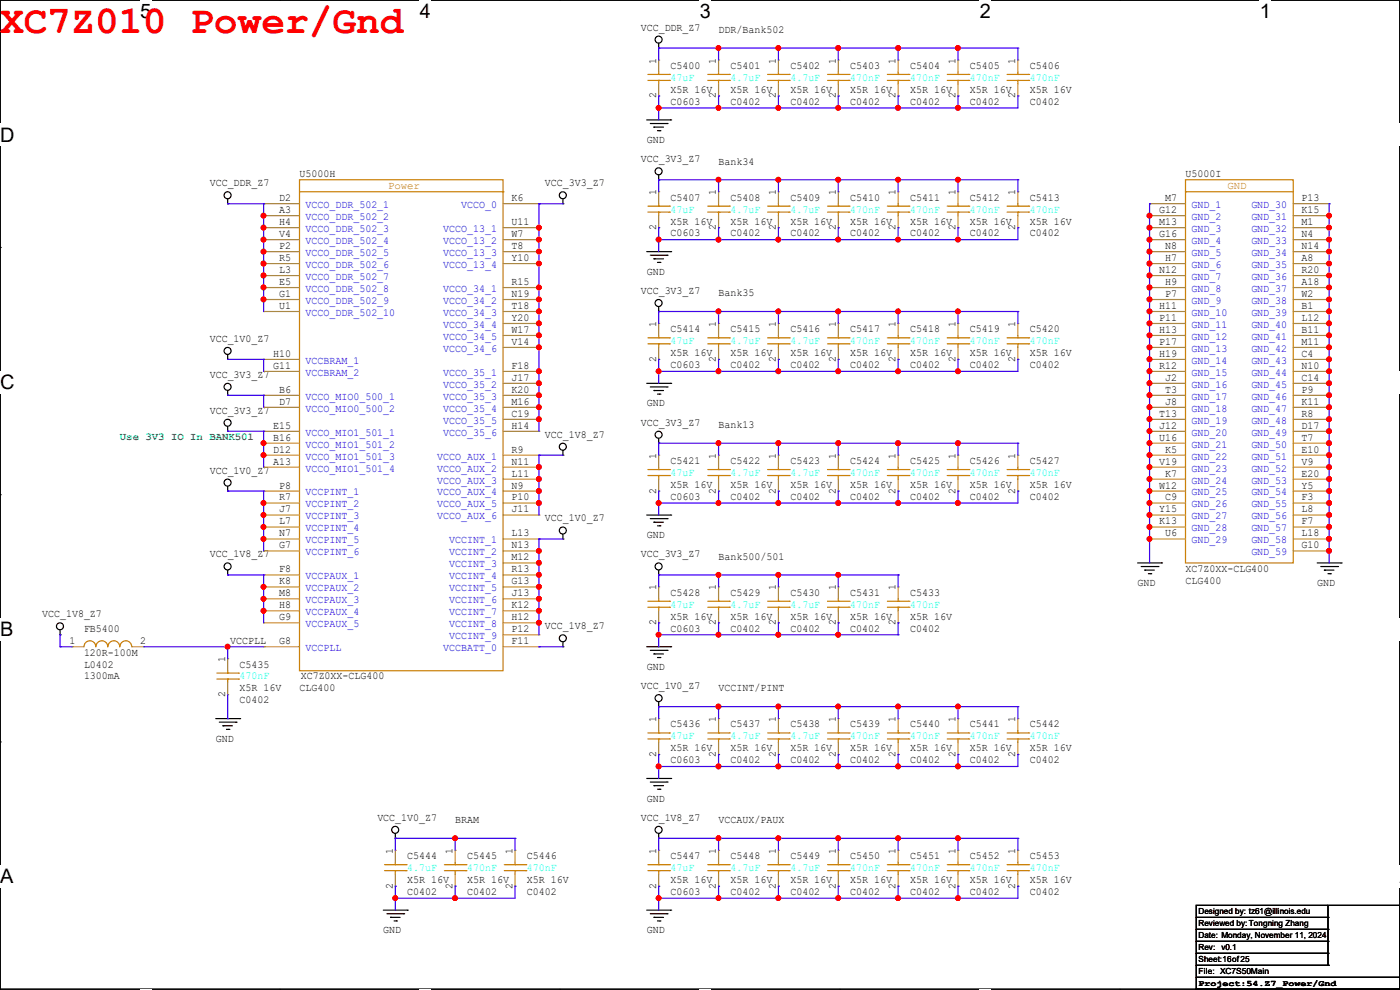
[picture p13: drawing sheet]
<svg xmlns="http://www.w3.org/2000/svg" width="297mm" height="210mm" viewBox="0 0 297 210" stroke-linecap="round" stroke-linejoin="round" font-family="sans-serif">
<defs><g id="words">
<text font-size="8.4" fill="#f00" x="0" y="7.1">XC7Z010 Power/Gnd</text>
<g font-size="4.2">
<text x="29.7" y="3.9">5</text>
<text x="89.1" y="3.9">4</text>
<text x="148.5" y="3.9">3</text>
<text x="207.9" y="3.9">2</text>
<text x="267.3" y="3.9">1</text>
<text x="0" y="30.1">D</text>
<text x="0" y="82.5">C</text>
<text x="0" y="135">B</text>
<text x="0" y="187.4">A</text>
<text x="297" y="187.4">A</text>
</g>
<g font-size="2.3">
<text x="135.9" y="6.5">VCC_DDR_Z7</text>
<text x="152.4" y="7">DDR/Bank502</text>
<text x="139.2" y="13.5" transform="rotate(-90 139.2 13.5)">1</text>
<text x="142.3" y="14.6">C5400</text>
<text x="151.9" y="13.5" transform="rotate(-90 151.9 13.5)">1</text>
<text x="155" y="14.6">C5401</text>
<text x="164.6" y="13.5" transform="rotate(-90 164.6 13.5)">1</text>
<text x="167.7" y="14.6">C5402</text>
<text x="177.3" y="13.5" transform="rotate(-90 177.3 13.5)">1</text>
<text x="180.4" y="14.6">C5403</text>
<text x="190" y="13.5" transform="rotate(-90 190 13.5)">1</text>
<text x="193.1" y="14.6">C5404</text>
<text x="202.7" y="13.5" transform="rotate(-90 202.7 13.5)">1</text>
<text x="205.8" y="14.6">C5405</text>
<text x="215.4" y="13.5" transform="rotate(-90 215.4 13.5)">1</text>
<text x="218.5" y="14.6">C5406</text>
<text x="139.2" y="20.9" transform="rotate(-90 139.2 20.9)">2</text>
<text x="142.3" y="22.2">C0603</text>
<text x="142.3" y="19.7">X5R 16V</text>
<text x="151.9" y="20.9" transform="rotate(-90 151.9 20.9)">2</text>
<text x="155" y="22.2">C0402</text>
<text x="155" y="19.7">X5R 16V</text>
<text x="164.6" y="20.9" transform="rotate(-90 164.6 20.9)">2</text>
<text x="167.7" y="22.2">C0402</text>
<text x="167.7" y="19.7">X5R 16V</text>
<text x="177.3" y="20.9" transform="rotate(-90 177.3 20.9)">2</text>
<text x="180.4" y="22.2">C0402</text>
<text x="180.4" y="19.7">X5R 16V</text>
<text x="190" y="20.9" transform="rotate(-90 190 20.9)">2</text>
<text x="193.1" y="22.2">C0402</text>
<text x="193.1" y="19.7">X5R 16V</text>
<text x="202.7" y="20.9" transform="rotate(-90 202.7 20.9)">2</text>
<text x="205.8" y="22.2">C0402</text>
<text x="205.8" y="19.7">X5R 16V</text>
<text x="215.4" y="20.9" transform="rotate(-90 215.4 20.9)">2</text>
<text x="218.5" y="22.2">C0402</text>
<text x="218.5" y="19.7">X5R 16V</text>
<text x="135.9" y="34.4">VCC_3V3_Z7</text>
<text x="137.2" y="30.4">GND</text>
<text x="152.4" y="34.9">Bank34</text>
<text x="44.5" y="39.5">VCC_DDR_Z7</text>
<text x="63.5" y="37.5">U5000H</text>
<text x="115.6" y="39.5">VCC_3V3_Z7</text>
<text x="139.2" y="41.4" transform="rotate(-90 139.2 41.4)">1</text>
<text x="151.9" y="41.4" transform="rotate(-90 151.9 41.4)">1</text>
<text x="164.6" y="41.4" transform="rotate(-90 164.6 41.4)">1</text>
<text x="177.3" y="41.4" transform="rotate(-90 177.3 41.4)">1</text>
<text x="190" y="41.4" transform="rotate(-90 190 41.4)">1</text>
<text x="202.7" y="41.4" transform="rotate(-90 202.7 41.4)">1</text>
<text x="215.4" y="41.4" transform="rotate(-90 215.4 41.4)">1</text>
<text x="251.5" y="37.5">U5000I</text>
<text x="59.2" y="42.7">D2</text>
<text x="59.2" y="45.2">A3</text>
<text x="59.2" y="47.8">H4</text>
<text x="108.5" y="42.7">K6</text>
<text x="108.5" y="47.8">U11</text>
<text x="142.3" y="42.5">C5407</text>
<text x="142.3" y="47.6">X5R 16V</text>
<text x="155" y="42.5">C5408</text>
<text x="155" y="47.6">X5R 16V</text>
<text x="167.7" y="42.5">C5409</text>
<text x="167.7" y="47.6">X5R 16V</text>
<text x="180.4" y="42.5">C5410</text>
<text x="180.4" y="47.6">X5R 16V</text>
<text x="193.1" y="42.5">C5411</text>
<text x="193.1" y="47.6">X5R 16V</text>
<text x="205.8" y="42.5">C5412</text>
<text x="205.8" y="47.6">X5R 16V</text>
<text x="218.5" y="42.5">C5413</text>
<text x="218.5" y="47.6">X5R 16V</text>
<text x="245.9" y="45.2">G12</text>
<text x="245.9" y="47.8">M13</text>
<text x="247.2" y="42.7">M7</text>
<text x="276.1" y="42.7">P13</text>
<text x="276.1" y="45.2">K15</text>
<text x="276.1" y="47.8">M1</text>
<text x="59.2" y="50.3">V4</text>
<text x="59.2" y="52.8">P2</text>
<text x="108.5" y="50.3">W7</text>
<text x="108.5" y="52.8">T8</text>
<text x="139.2" y="48.8" transform="rotate(-90 139.2 48.8)">2</text>
<text x="142.3" y="50.2">C0603</text>
<text x="151.9" y="48.8" transform="rotate(-90 151.9 48.8)">2</text>
<text x="155" y="50.2">C0402</text>
<text x="164.6" y="48.8" transform="rotate(-90 164.6 48.8)">2</text>
<text x="167.7" y="50.2">C0402</text>
<text x="177.3" y="48.8" transform="rotate(-90 177.3 48.8)">2</text>
<text x="180.4" y="50.2">C0402</text>
<text x="190" y="48.8" transform="rotate(-90 190 48.8)">2</text>
<text x="193.1" y="50.2">C0402</text>
<text x="202.7" y="48.8" transform="rotate(-90 202.7 48.8)">2</text>
<text x="205.8" y="50.2">C0402</text>
<text x="215.4" y="48.8" transform="rotate(-90 215.4 48.8)">2</text>
<text x="218.5" y="50.2">C0402</text>
<text x="245.9" y="50.3">G16</text>
<text x="247.2" y="52.8">N8</text>
<text x="276.1" y="50.3">N4</text>
<text x="276.1" y="52.8">N14</text>
<text x="59.2" y="55.4">R5</text>
<text x="59.2" y="57.9">L3</text>
<text x="108.5" y="55.4">Y10</text>
<text x="137.2" y="58.3">GND</text>
<text x="245.9" y="57.9">N12</text>
<text x="247.2" y="55.4">H7</text>
<text x="276.1" y="55.4">A8</text>
<text x="276.1" y="57.9">R20</text>
<text x="59.2" y="60.5">E5</text>
<text x="59.2" y="63">G1</text>
<text x="59.2" y="65.5">U1</text>
<text x="108.5" y="60.5">R15</text>
<text x="108.5" y="63">N19</text>
<text x="108.5" y="65.5">T18</text>
<text x="135.9" y="62.4">VCC_3V3_Z7</text>
<text x="152.4" y="62.9">Bank35</text>
<text x="245.9" y="65.5">H11</text>
<text x="247.2" y="60.5">H9</text>
<text x="247.2" y="63">P7</text>
<text x="276.1" y="60.5">A18</text>
<text x="276.1" y="63">W2</text>
<text x="276.1" y="65.5">B1</text>
<text x="108.5" y="68.1">Y20</text>
<text x="108.5" y="70.6">W17</text>
<text x="139.2" y="69.4" transform="rotate(-90 139.2 69.4)">1</text>
<text x="142.3" y="70.5">C5414</text>
<text x="151.9" y="69.4" transform="rotate(-90 151.9 69.4)">1</text>
<text x="155" y="70.5">C5415</text>
<text x="164.6" y="69.4" transform="rotate(-90 164.6 69.4)">1</text>
<text x="167.7" y="70.5">C5416</text>
<text x="177.3" y="69.4" transform="rotate(-90 177.3 69.4)">1</text>
<text x="180.4" y="70.5">C5417</text>
<text x="190" y="69.4" transform="rotate(-90 190 69.4)">1</text>
<text x="193.1" y="70.5">C5418</text>
<text x="202.7" y="69.4" transform="rotate(-90 202.7 69.4)">1</text>
<text x="205.8" y="70.5">C5419</text>
<text x="215.4" y="69.4" transform="rotate(-90 215.4 69.4)">1</text>
<text x="218.5" y="70.5">C5420</text>
<text x="245.9" y="68.1">P11</text>
<text x="245.9" y="70.6">H13</text>
<text x="276.1" y="68.1">L12</text>
<text x="276.1" y="70.6">B11</text>
<text x="44.5" y="72.5">VCC_1V0_Z7</text>
<text x="58" y="75.7">H10</text>
<text x="108.5" y="73.2">V14</text>
<text x="139.2" y="76.8" transform="rotate(-90 139.2 76.8)">2</text>
<text x="142.3" y="75.6">X5R 16V</text>
<text x="151.9" y="76.8" transform="rotate(-90 151.9 76.8)">2</text>
<text x="155" y="75.6">X5R 16V</text>
<text x="164.6" y="76.8" transform="rotate(-90 164.6 76.8)">2</text>
<text x="167.7" y="75.6">X5R 16V</text>
<text x="177.3" y="76.8" transform="rotate(-90 177.3 76.8)">2</text>
<text x="180.4" y="75.6">X5R 16V</text>
<text x="190" y="76.8" transform="rotate(-90 190 76.8)">2</text>
<text x="193.1" y="75.6">X5R 16V</text>
<text x="202.7" y="76.8" transform="rotate(-90 202.7 76.8)">2</text>
<text x="205.8" y="75.6">X5R 16V</text>
<text x="215.4" y="76.8" transform="rotate(-90 215.4 76.8)">2</text>
<text x="218.5" y="75.6">X5R 16V</text>
<text x="245.9" y="73.2">P17</text>
<text x="245.9" y="75.7">H19</text>
<text x="276.1" y="73.2">M11</text>
<text x="276.1" y="75.7">C4</text>
<text x="44.5" y="80.1">VCC_3V3_Z7</text>
<text x="58" y="78.2">G11</text>
<text x="59.2" y="83.3">B6</text>
<text x="108.5" y="78.2">F18</text>
<text x="108.5" y="80.8">J17</text>
<text x="108.5" y="83.3">K20</text>
<text x="142.3" y="78.1">C0603</text>
<text x="155" y="78.1">C0402</text>
<text x="167.7" y="78.1">C0402</text>
<text x="180.4" y="78.1">C0402</text>
<text x="193.1" y="78.1">C0402</text>
<text x="205.8" y="78.1">C0402</text>
<text x="218.5" y="78.1">C0402</text>
<text x="245.9" y="78.2">R12</text>
<text x="247.2" y="80.8">J2</text>
<text x="247.2" y="83.3">T3</text>
<text x="276.1" y="78.2">N10</text>
<text x="276.1" y="80.8">C14</text>
<text x="276.1" y="83.3">P9</text>
<text x="44.5" y="87.8">VCC_3V3_Z7</text>
<text x="59.2" y="85.9">D7</text>
<text x="108.5" y="85.9">M16</text>
<text x="108.5" y="88.4">C19</text>
<text x="137.2" y="86.2">GND</text>
<text x="245.9" y="88.4">T13</text>
<text x="247.2" y="85.9">J8</text>
<text x="276.1" y="85.9">K11</text>
<text x="276.1" y="88.4">R8</text>
<text x="58" y="90.9">E15</text>
<text x="58" y="93.5">B16</text>
<text x="108.5" y="90.9">H14</text>
<text x="115.6" y="92.8">VCC_1V8_Z7</text>
<text x="135.9" y="90.3">VCC_3V3_Z7</text>
<text x="152.4" y="90.8">Bank13</text>
<text x="245.9" y="90.9">J12</text>
<text x="245.9" y="93.5">U16</text>
<text x="276.1" y="90.9">D17</text>
<text x="276.1" y="93.5">T7</text>
<text x="44.5" y="100.5">VCC_1V0_Z7</text>
<text x="58" y="96">D12</text>
<text x="58" y="98.6">A13</text>
<text x="108.5" y="96">R9</text>
<text x="108.5" y="98.6">N11</text>
<text x="108.5" y="101.1">L11</text>
<text x="139.2" y="97.3" transform="rotate(-90 139.2 97.3)">1</text>
<text x="142.3" y="98.4">C5421</text>
<text x="151.9" y="97.3" transform="rotate(-90 151.9 97.3)">1</text>
<text x="155" y="98.4">C5422</text>
<text x="164.6" y="97.3" transform="rotate(-90 164.6 97.3)">1</text>
<text x="167.7" y="98.4">C5423</text>
<text x="177.3" y="97.3" transform="rotate(-90 177.3 97.3)">1</text>
<text x="180.4" y="98.4">C5424</text>
<text x="190" y="97.3" transform="rotate(-90 190 97.3)">1</text>
<text x="193.1" y="98.4">C5425</text>
<text x="202.7" y="97.3" transform="rotate(-90 202.7 97.3)">1</text>
<text x="205.8" y="98.4">C5426</text>
<text x="215.4" y="97.3" transform="rotate(-90 215.4 97.3)">1</text>
<text x="218.5" y="98.4">C5427</text>
<text x="245.9" y="98.6">V19</text>
<text x="247.2" y="96">K5</text>
<text x="247.2" y="101.1">K7</text>
<text x="276.1" y="96">E10</text>
<text x="276.1" y="98.6">V9</text>
<text x="276.1" y="101.1">E20</text>
<text x="59.2" y="103.6">P8</text>
<text x="59.2" y="106.2">R7</text>
<text x="108.5" y="103.6">N9</text>
<text x="108.5" y="106.2">P10</text>
<text x="139.2" y="104.7" transform="rotate(-90 139.2 104.7)">2</text>
<text x="142.3" y="106">C0603</text>
<text x="142.3" y="103.5">X5R 16V</text>
<text x="151.9" y="104.7" transform="rotate(-90 151.9 104.7)">2</text>
<text x="155" y="106">C0402</text>
<text x="155" y="103.5">X5R 16V</text>
<text x="164.6" y="104.7" transform="rotate(-90 164.6 104.7)">2</text>
<text x="167.7" y="106">C0402</text>
<text x="167.7" y="103.5">X5R 16V</text>
<text x="177.3" y="104.7" transform="rotate(-90 177.3 104.7)">2</text>
<text x="180.4" y="106">C0402</text>
<text x="180.4" y="103.5">X5R 16V</text>
<text x="190" y="104.7" transform="rotate(-90 190 104.7)">2</text>
<text x="193.1" y="106">C0402</text>
<text x="193.1" y="103.5">X5R 16V</text>
<text x="202.7" y="104.7" transform="rotate(-90 202.7 104.7)">2</text>
<text x="205.8" y="106">C0402</text>
<text x="205.8" y="103.5">X5R 16V</text>
<text x="215.4" y="104.7" transform="rotate(-90 215.4 104.7)">2</text>
<text x="218.5" y="106">C0402</text>
<text x="218.5" y="103.5">X5R 16V</text>
<text x="245.9" y="103.6">W12</text>
<text x="247.2" y="106.2">C9</text>
<text x="276.1" y="103.6">Y5</text>
<text x="276.1" y="106.2">F3</text>
<text x="59.2" y="108.7">J7</text>
<text x="59.2" y="111.3">L7</text>
<text x="59.2" y="113.8">N7</text>
<text x="108.5" y="108.7">J11</text>
<text x="108.5" y="113.8">L13</text>
<text x="115.6" y="110.6">VCC_1V0_Z7</text>
<text x="245.9" y="108.7">Y15</text>
<text x="245.9" y="111.3">K13</text>
<text x="247.2" y="113.8">U6</text>
<text x="276.1" y="108.7">L8</text>
<text x="276.1" y="111.3">F7</text>
<text x="276.1" y="113.8">L18</text>
<text x="44.5" y="118.2">VCC_1V8_Z7</text>
<text x="59.2" y="116.3">G7</text>
<text x="108.5" y="116.3">N13</text>
<text x="108.5" y="118.9">M12</text>
<text x="135.9" y="118.2">VCC_3V3_Z7</text>
<text x="137.2" y="114.2">GND</text>
<text x="152.4" y="118.7">Bank500/501</text>
<text x="276.1" y="116.3">G10</text>
<text x="59.2" y="121.4">F8</text>
<text x="59.2" y="124">K8</text>
<text x="108.5" y="121.4">R13</text>
<text x="108.5" y="124">G13</text>
<text x="139.2" y="125.3" transform="rotate(-90 139.2 125.3)">1</text>
<text x="151.9" y="125.3" transform="rotate(-90 151.9 125.3)">1</text>
<text x="164.6" y="125.3" transform="rotate(-90 164.6 125.3)">1</text>
<text x="177.3" y="125.3" transform="rotate(-90 177.3 125.3)">1</text>
<text x="190" y="125.3" transform="rotate(-90 190 125.3)">1</text>
<text x="241.3" y="124.3">GND</text>
<text x="251.5" y="121.3">XC7Z0XX-CLG400</text>
<text x="251.5" y="123.8">CLG400</text>
<text x="279.4" y="124.3">GND</text>
<text x="8.9" y="130.9">VCC_1V8_Z7</text>
<text x="59.2" y="126.5">M8</text>
<text x="59.2" y="129">H8</text>
<text x="59.2" y="131.6">G9</text>
<text x="108.5" y="126.5">J13</text>
<text x="108.5" y="129">K12</text>
<text x="108.5" y="131.6">H12</text>
<text x="142.3" y="126.4">C5428</text>
<text x="142.3" y="131.4">X5R 16V</text>
<text x="155" y="126.4">C5429</text>
<text x="155" y="131.4">X5R 16V</text>
<text x="167.7" y="126.4">C5430</text>
<text x="167.7" y="131.4">X5R 16V</text>
<text x="180.4" y="126.4">C5431</text>
<text x="180.4" y="131.4">X5R 16V</text>
<text x="193.1" y="126.4">C5433</text>
<text x="193.1" y="131.4">X5R 16V</text>
<text x="14.8" y="136.7">1</text>
<text x="17.8" y="134">FB5400</text>
<text x="29.8" y="136.7">2</text>
<text x="48.8" y="136.7">VCCPLL</text>
<text x="59.2" y="136.7">G8</text>
<text x="108.5" y="134.1">P12</text>
<text x="108.5" y="136.7">F11</text>
<text x="115.6" y="133.5">VCC_1V8_Z7</text>
<text x="139.2" y="132.6" transform="rotate(-90 139.2 132.6)">2</text>
<text x="142.3" y="134">C0603</text>
<text x="151.9" y="132.6" transform="rotate(-90 151.9 132.6)">2</text>
<text x="155" y="134">C0402</text>
<text x="164.6" y="132.6" transform="rotate(-90 164.6 132.6)">2</text>
<text x="167.7" y="134">C0402</text>
<text x="177.3" y="132.6" transform="rotate(-90 177.3 132.6)">2</text>
<text x="180.4" y="134">C0402</text>
<text x="190" y="132.6" transform="rotate(-90 190 132.6)">2</text>
<text x="193.1" y="134">C0402</text>
<text x="17.8" y="139.1">120R-100M</text>
<text x="17.8" y="141.6">L0402</text>
<text x="47.8" y="140.5" transform="rotate(-90 47.8 140.5)">1</text>
<text x="50.8" y="141.6">C5435</text>
<text x="137.2" y="142.1">GND</text>
<text x="17.8" y="144.1">1300mA</text>
<text x="47.8" y="147.9" transform="rotate(-90 47.8 147.9)">2</text>
<text x="50.8" y="149.2">C0402</text>
<text x="50.8" y="146.7">X5R 16V</text>
<text x="63.5" y="146.7">CLG400</text>
<text x="63.8" y="144.1">XC7Z0XX-CLG400</text>
<text x="135.9" y="146.2">VCC_1V0_Z7</text>
<text x="152.4" y="146.7">VCCINT/PINT</text>
<text x="139.2" y="153.2" transform="rotate(-90 139.2 153.2)">1</text>
<text x="142.3" y="154.3">C5436</text>
<text x="151.9" y="153.2" transform="rotate(-90 151.9 153.2)">1</text>
<text x="155" y="154.3">C5437</text>
<text x="164.6" y="153.2" transform="rotate(-90 164.6 153.2)">1</text>
<text x="167.7" y="154.3">C5438</text>
<text x="177.3" y="153.2" transform="rotate(-90 177.3 153.2)">1</text>
<text x="180.4" y="154.3">C5439</text>
<text x="190" y="153.2" transform="rotate(-90 190 153.2)">1</text>
<text x="193.1" y="154.3">C5440</text>
<text x="202.7" y="153.2" transform="rotate(-90 202.7 153.2)">1</text>
<text x="205.8" y="154.3">C5441</text>
<text x="215.4" y="153.2" transform="rotate(-90 215.4 153.2)">1</text>
<text x="218.5" y="154.3">C5442</text>
<text x="45.8" y="157.4">GND</text>
<text x="139.2" y="160.6" transform="rotate(-90 139.2 160.6)">2</text>
<text x="142.3" y="161.9">C0603</text>
<text x="142.3" y="159.4">X5R 16V</text>
<text x="151.9" y="160.6" transform="rotate(-90 151.9 160.6)">2</text>
<text x="155" y="161.9">C0402</text>
<text x="155" y="159.4">X5R 16V</text>
<text x="164.6" y="160.6" transform="rotate(-90 164.6 160.6)">2</text>
<text x="167.7" y="161.9">C0402</text>
<text x="167.7" y="159.4">X5R 16V</text>
<text x="177.3" y="160.6" transform="rotate(-90 177.3 160.6)">2</text>
<text x="180.4" y="161.9">C0402</text>
<text x="180.4" y="159.4">X5R 16V</text>
<text x="190" y="160.6" transform="rotate(-90 190 160.6)">2</text>
<text x="193.1" y="161.9">C0402</text>
<text x="193.1" y="159.4">X5R 16V</text>
<text x="202.7" y="160.6" transform="rotate(-90 202.7 160.6)">2</text>
<text x="205.8" y="161.9">C0402</text>
<text x="205.8" y="159.4">X5R 16V</text>
<text x="215.4" y="160.6" transform="rotate(-90 215.4 160.6)">2</text>
<text x="218.5" y="161.9">C0402</text>
<text x="218.5" y="159.4">X5R 16V</text>
<text x="137.2" y="170.1">GND</text>
<text x="80.1" y="174.1">VCC_1V0_Z7</text>
<text x="96.6" y="174.6">BRAM</text>
<text x="135.9" y="174.1">VCC_1V8_Z7</text>
<text x="152.4" y="174.6">VCCAUX/PAUX</text>
<text x="83.3" y="181.1" transform="rotate(-90 83.3 181.1)">1</text>
<text x="86.4" y="182.2">C5444</text>
<text x="96" y="181.1" transform="rotate(-90 96 181.1)">1</text>
<text x="99.1" y="182.2">C5445</text>
<text x="108.7" y="181.1" transform="rotate(-90 108.7 181.1)">1</text>
<text x="111.8" y="182.2">C5446</text>
<text x="139.2" y="181.1" transform="rotate(-90 139.2 181.1)">1</text>
<text x="142.3" y="182.2">C5447</text>
<text x="151.9" y="181.1" transform="rotate(-90 151.9 181.1)">1</text>
<text x="155" y="182.2">C5448</text>
<text x="164.6" y="181.1" transform="rotate(-90 164.6 181.1)">1</text>
<text x="167.7" y="182.2">C5449</text>
<text x="177.3" y="181.1" transform="rotate(-90 177.3 181.1)">1</text>
<text x="180.4" y="182.2">C5450</text>
<text x="190" y="181.1" transform="rotate(-90 190 181.1)">1</text>
<text x="193.1" y="182.2">C5451</text>
<text x="202.7" y="181.1" transform="rotate(-90 202.7 181.1)">1</text>
<text x="205.8" y="182.2">C5452</text>
<text x="215.4" y="181.1" transform="rotate(-90 215.4 181.1)">1</text>
<text x="218.5" y="182.2">C5453</text>
<text x="83.3" y="188.5" transform="rotate(-90 83.3 188.5)">2</text>
<text x="86.4" y="189.9">C0402</text>
<text x="86.4" y="187.3">X5R 16V</text>
<text x="96" y="188.5" transform="rotate(-90 96 188.5)">2</text>
<text x="99.1" y="189.9">C0402</text>
<text x="99.1" y="187.3">X5R 16V</text>
<text x="108.7" y="188.5" transform="rotate(-90 108.7 188.5)">2</text>
<text x="111.8" y="189.9">C0402</text>
<text x="111.8" y="187.3">X5R 16V</text>
<text x="139.2" y="188.5" transform="rotate(-90 139.2 188.5)">2</text>
<text x="142.3" y="189.9">C0603</text>
<text x="142.3" y="187.3">X5R 16V</text>
<text x="151.9" y="188.5" transform="rotate(-90 151.9 188.5)">2</text>
<text x="155" y="189.9">C0402</text>
<text x="155" y="187.3">X5R 16V</text>
<text x="164.6" y="188.5" transform="rotate(-90 164.6 188.5)">2</text>
<text x="167.7" y="189.9">C0402</text>
<text x="167.7" y="187.3">X5R 16V</text>
<text x="177.3" y="188.5" transform="rotate(-90 177.3 188.5)">2</text>
<text x="180.4" y="189.9">C0402</text>
<text x="180.4" y="187.3">X5R 16V</text>
<text x="190" y="188.5" transform="rotate(-90 190 188.5)">2</text>
<text x="193.1" y="189.9">C0402</text>
<text x="193.1" y="187.3">X5R 16V</text>
<text x="202.7" y="188.5" transform="rotate(-90 202.7 188.5)">2</text>
<text x="205.8" y="189.9">C0402</text>
<text x="205.8" y="187.3">X5R 16V</text>
<text x="215.4" y="188.5" transform="rotate(-90 215.4 188.5)">2</text>
<text x="218.5" y="189.9">C0402</text>
<text x="218.5" y="187.3">X5R 16V</text>
<text x="81.3" y="198">GND</text>
<text x="137.2" y="198">GND</text>
</g>
<g font-size="2.3" fill="#0ff">
<text x="142.3" y="17.1">47uF</text>
<text x="155" y="17.1">4.7uF</text>
<text x="167.7" y="17.1">4.7uF</text>
<text x="180.4" y="17.1">470nF</text>
<text x="193.1" y="17.1">470nF</text>
<text x="205.8" y="17.1">470nF</text>
<text x="218.5" y="17.1">470nF</text>
<text x="142.3" y="45.1">47uF</text>
<text x="155" y="45.1">4.7uF</text>
<text x="167.7" y="45.1">4.7uF</text>
<text x="180.4" y="45.1">470nF</text>
<text x="193.1" y="45.1">470nF</text>
<text x="205.8" y="45.1">470nF</text>
<text x="218.5" y="45.1">470nF</text>
<text x="142.3" y="73">47uF</text>
<text x="155" y="73">4.7uF</text>
<text x="167.7" y="73">4.7uF</text>
<text x="180.4" y="73">470nF</text>
<text x="193.1" y="73">470nF</text>
<text x="205.8" y="73">470nF</text>
<text x="218.5" y="73">470nF</text>
<text x="142.3" y="101">47uF</text>
<text x="155" y="101">4.7uF</text>
<text x="167.7" y="101">4.7uF</text>
<text x="180.4" y="101">470nF</text>
<text x="193.1" y="101">470nF</text>
<text x="205.8" y="101">470nF</text>
<text x="218.5" y="101">470nF</text>
<text x="142.3" y="128.9">47uF</text>
<text x="155" y="128.9">4.7uF</text>
<text x="167.7" y="128.9">4.7uF</text>
<text x="180.4" y="128.9">470nF</text>
<text x="193.1" y="128.9">470nF</text>
<text x="50.8" y="144.1">470nF</text>
<text x="142.3" y="156.8">47uF</text>
<text x="155" y="156.8">4.7uF</text>
<text x="167.7" y="156.8">4.7uF</text>
<text x="180.4" y="156.8">470nF</text>
<text x="193.1" y="156.8">470nF</text>
<text x="205.8" y="156.8">470nF</text>
<text x="218.5" y="156.8">470nF</text>
<text x="86.4" y="184.8">4.7uF</text>
<text x="99.1" y="184.8">470nF</text>
<text x="111.8" y="184.8">470nF</text>
<text x="142.3" y="184.8">47uF</text>
<text x="155" y="184.8">4.7uF</text>
<text x="167.7" y="184.8">4.7uF</text>
<text x="180.4" y="184.8">470nF</text>
<text x="193.1" y="184.8">470nF</text>
<text x="205.8" y="184.8">470nF</text>
<text x="218.5" y="184.8">470nF</text>
</g>
<g font-size="2.3" fill="#cc8006">
<text x="82.3" y="40">Power</text>
<text x="260.4" y="40">GND</text>
</g>
<g font-size="2.3" fill="#00c">
<text x="64.8" y="44.2">VCCO_DDR_502_1</text>
<text x="64.8" y="46.7">VCCO_DDR_502_2</text>
<text x="97.8" y="44.2">VCCO_0</text>
<text x="252.8" y="44.2">GND_1</text>
<text x="252.8" y="46.7">GND_2</text>
<text x="265.5" y="44.2">GND_30</text>
<text x="265.5" y="46.7">GND_31</text>
<text x="64.8" y="49.2">VCCO_DDR_502_3</text>
<text x="64.8" y="51.8">VCCO_DDR_502_4</text>
<text x="94" y="49.2">VCCO_13_1</text>
<text x="94" y="51.8">VCCO_13_2</text>
<text x="252.8" y="49.2">GND_3</text>
<text x="252.8" y="51.8">GND_4</text>
<text x="265.5" y="49.2">GND_32</text>
<text x="265.5" y="51.8">GND_33</text>
<text x="64.8" y="54.3">VCCO_DDR_502_5</text>
<text x="64.8" y="56.9">VCCO_DDR_502_6</text>
<text x="64.8" y="59.4">VCCO_DDR_502_7</text>
<text x="94" y="54.3">VCCO_13_3</text>
<text x="94" y="56.9">VCCO_13_4</text>
<text x="252.8" y="54.3">GND_5</text>
<text x="252.8" y="56.9">GND_6</text>
<text x="252.8" y="59.4">GND_7</text>
<text x="265.5" y="54.3">GND_34</text>
<text x="265.5" y="56.9">GND_35</text>
<text x="265.5" y="59.4">GND_36</text>
<text x="64.8" y="61.9">VCCO_DDR_502_8</text>
<text x="64.8" y="64.5">VCCO_DDR_502_9</text>
<text x="94" y="61.9">VCCO_34_1</text>
<text x="94" y="64.5">VCCO_34_2</text>
<text x="252.8" y="61.9">GND_8</text>
<text x="252.8" y="64.5">GND_9</text>
<text x="265.5" y="61.9">GND_37</text>
<text x="265.5" y="64.5">GND_38</text>
<text x="64.8" y="67">VCCO_DDR_502_10</text>
<text x="94" y="67">VCCO_34_3</text>
<text x="94" y="69.6">VCCO_34_4</text>
<text x="252.8" y="67">GND_10</text>
<text x="252.8" y="69.6">GND_11</text>
<text x="265.5" y="67">GND_39</text>
<text x="265.5" y="69.6">GND_40</text>
<text x="64.8" y="77.2">VCCBRAM_1</text>
<text x="94" y="72.1">VCCO_34_5</text>
<text x="94" y="74.6">VCCO_34_6</text>
<text x="252.8" y="72.1">GND_12</text>
<text x="252.8" y="74.6">GND_13</text>
<text x="252.8" y="77.2">GND_14</text>
<text x="265.5" y="72.1">GND_41</text>
<text x="265.5" y="74.6">GND_42</text>
<text x="265.5" y="77.2">GND_43</text>
<text x="64.8" y="79.7">VCCBRAM_2</text>
<text x="94" y="79.7">VCCO_35_1</text>
<text x="94" y="82.3">VCCO_35_2</text>
<text x="252.8" y="79.7">GND_15</text>
<text x="252.8" y="82.3">GND_16</text>
<text x="265.5" y="79.7">GND_44</text>
<text x="265.5" y="82.3">GND_45</text>
<text x="64.8" y="84.8">VCCO_MIO0_500_1</text>
<text x="64.8" y="87.3">VCCO_MIO0_500_2</text>
<text x="94" y="84.8">VCCO_35_3</text>
<text x="94" y="87.3">VCCO_35_4</text>
<text x="94" y="89.9">VCCO_35_5</text>
<text x="252.8" y="84.8">GND_17</text>
<text x="252.8" y="87.3">GND_18</text>
<text x="252.8" y="89.9">GND_19</text>
<text x="265.5" y="84.8">GND_46</text>
<text x="265.5" y="87.3">GND_47</text>
<text x="265.5" y="89.9">GND_48</text>
<text x="64.8" y="92.4">VCCO_MIO1_501_1</text>
<text x="64.8" y="95">VCCO_MIO1_501_2</text>
<text x="94" y="92.4">VCCO_35_6</text>
<text x="252.8" y="92.4">GND_20</text>
<text x="252.8" y="95">GND_21</text>
<text x="265.5" y="92.4">GND_49</text>
<text x="265.5" y="95">GND_50</text>
<text x="64.8" y="97.5">VCCO_MIO1_501_3</text>
<text x="64.8" y="100">VCCO_MIO1_501_4</text>
<text x="92.8" y="97.5">VCCO_AUX_1</text>
<text x="92.8" y="100">VCCO_AUX_2</text>
<text x="252.8" y="97.5">GND_22</text>
<text x="252.8" y="100">GND_23</text>
<text x="265.5" y="97.5">GND_51</text>
<text x="265.5" y="100">GND_52</text>
<text x="64.8" y="105.1">VCCPINT_1</text>
<text x="64.8" y="107.7">VCCPINT_2</text>
<text x="92.8" y="102.6">VCCO_AUX_3</text>
<text x="92.8" y="105.1">VCCO_AUX_4</text>
<text x="92.8" y="107.7">VCCO_AUX_5</text>
<text x="252.8" y="102.6">GND_24</text>
<text x="252.8" y="105.1">GND_25</text>
<text x="252.8" y="107.7">GND_26</text>
<text x="265.5" y="102.6">GND_53</text>
<text x="265.5" y="105.1">GND_54</text>
<text x="265.5" y="107.7">GND_55</text>
<text x="64.8" y="110.2">VCCPINT_3</text>
<text x="64.8" y="112.7">VCCPINT_4</text>
<text x="92.8" y="110.2">VCCO_AUX_6</text>
<text x="252.8" y="110.2">GND_27</text>
<text x="252.8" y="112.7">GND_28</text>
<text x="265.5" y="110.2">GND_56</text>
<text x="265.5" y="112.7">GND_57</text>
<text x="64.8" y="115.3">VCCPINT_5</text>
<text x="64.8" y="117.8">VCCPINT_6</text>
<text x="95.3" y="115.3">VCCINT_1</text>
<text x="95.3" y="117.8">VCCINT_2</text>
<text x="252.8" y="115.3">GND_29</text>
<text x="265.5" y="115.3">GND_58</text>
<text x="265.5" y="117.8">GND_59</text>
<text x="64.8" y="122.9">VCCPAUX_1</text>
<text x="64.8" y="125.4">VCCPAUX_2</text>
<text x="95.3" y="120.4">VCCINT_3</text>
<text x="95.3" y="122.9">VCCINT_4</text>
<text x="95.3" y="125.4">VCCINT_5</text>
<text x="64.8" y="128">VCCPAUX_3</text>
<text x="64.8" y="130.5">VCCPAUX_4</text>
<text x="95.3" y="128">VCCINT_6</text>
<text x="95.3" y="130.5">VCCINT_7</text>
<text x="64.8" y="133.1">VCCPAUX_5</text>
<text x="95.3" y="133.1">VCCINT_8</text>
<text x="95.3" y="135.6">VCCINT_9</text>
<text x="64.8" y="138.1">VCCPLL</text>
<text x="94" y="138.1">VCCBATT_0</text>
</g>
<text font-size="2.3" fill="#0f0" x="25.4" y="93.3">Use 3V3 IO In BANK501</text>
<g font-size="1.8">
<text x="254.3" y="193.9">Designed by: tz61@illinois.edu</text>
<text x="254.3" y="196.5">Reviewed by: Tongning Zhang</text>
<text x="254.3" y="199">Date: Monday, November 11, 2024</text>
<text x="254.3" y="201.6">Rev:</text>
<text x="259.1" y="201.6">v0.1</text>
<text x="254.3" y="204.1">Sheet:16of25</text>
<text x="254.3" y="209.1">Project:54.Z7_Power/Gnd</text>
<text x="254.3" y="206.6">File: XC7S50Main</text>
</g>
</g></defs>
<path d="M0 0h297v209.8h-297z" fill="none" stroke="#000" stroke-width=".25"/>
<g fill="#fff">
<path d="M29.7 0h2.4v4.8h-2.4z"/>
<path d="M29.7 209.8h2.4v.2h-2.4z"/>
</g>
<path d="M59.4 0h.1M59.4 209.8h.1" fill="none" stroke="#000" stroke-width=".25"/>
<g fill="#fff">
<path d="M89.1 0h2.3v4.8h-2.3z"/>
<path d="M89.1 209.8h2.3v.2h-2.3z"/>
</g>
<path d="M118.8 0h.1M118.8 209.8h.1" fill="none" stroke="#000" stroke-width=".25"/>
<g fill="#fff">
<path d="M148.5 0h2.3v4.8h-2.3z"/>
<path d="M148.5 209.8h2.3v.2h-2.3z"/>
</g>
<path d="M178.2 0h.1M178.2 209.8h.1" fill="none" stroke="#000" stroke-width=".25"/>
<g fill="#fff">
<path d="M207.9 0h2.3v4.8h-2.3z"/>
<path d="M207.9 209.8h2.3v.2h-2.3z"/>
</g>
<path d="M237.6 0h.1M237.6 209.8h.1" fill="none" stroke="#000" stroke-width=".25"/>
<g fill="#fff">
<path d="M267.3 0h2.3v4.8h-2.3z"/>
<path d="M267.3 209.8h2.3v.2h-2.3z"/>
<path d="M0 26.2h3.1v4.8h-3.1z"/>
<path d="M297 26.2v4.8z"/>
<path d="M0 78.7h3.1v4.7h-3.1z"/>
<path d="M297 78.7v4.7z"/>
</g>
<path d="M0 52.5h.1M297 52.5h.1" fill="none" stroke="#000" stroke-width=".25"/>
<g fill="#fff">
<path d="M0 131.1h2.9v4.8h-2.9z"/>
<path d="M297 131.1v4.8z"/>
</g>
<path d="M0 104.9h.1M297 104.9h.1" fill="none" stroke="#000" stroke-width=".25"/>
<g fill="#fff">
<path d="M0 183.6h2.9v4.7h-2.9z"/>
<path d="M296.9 183.6h.1v4.7h-.1z"/>
</g>
<g fill="none" stroke="#000" stroke-width=".25">
<path d="M139.7 10.2h.1M139.7 9.2v1M137.2 25.4h5.1M138 26.2h3.5M138.7 27h.1M138.7 27h2.1M139.5 27.7h.5M139.7 38.1h.1M139.7 37.1v1M140 27.7h.1M141.5 26.2h.1M142.3 25.4h.1"/>
<path d="M48.3 43.2h.1M48.3 42.2v1M119.4 43.2h.1M119.4 42.2v1M137.2 53.4h5.1M138 54.1h3.5M138.7 54.9h.1M138.7 54.9h2.1M139.5 55.7h.5M140 55.7h.1M141.5 54.1h.1M142.3 53.4h.1"/>
<path d="M48.3 76.2h.1M48.3 75.2v1M139.7 66.1h.1M139.7 65.1v1M48.3 83.9h.1M48.3 91.5h.1M48.3 82.8v1.1M48.3 90.5v1M119.4 96.6h.1M119.4 95.5v1.1M137.2 81.3h5.1M138 82.1h3.5"/>
<path d="M138.7 82.8h.1M138.7 82.8h2.1M139.5 83.6h.5M139.7 94h.1M139.7 93v1M140 83.6h.1M141.5 82.1h.1M142.3 81.3h.1M48.3 104.2h.1M48.3 103.2v1M119.4 114.3h.1M119.4 113.3v1"/>
<path d="M137.2 109.3h5.1M138 110h3.5M138.7 110.8h.1M138.7 110.8h2.1M139.5 111.5h.5M140 111.5h.1M141.5 110h.1M142.3 109.3h.1M241.3 119.4h5.1M246.4 119.4h.1M279.4 119.4h5.1M284.5 119.4h.1"/>
<path d="M12.7 134.7h.1M12.7 133.6v1.1M48.3 122h.1M48.3 120.9v1.1M119.4 137.2h.1M119.4 136.2v1M137.2 137.2h5.1M138 138h3.5M138.7 138.7h.1M138.7 138.7h2.1M139.5 139.5h.5M139.7 122h.1"/>
<path d="M139.7 120.9v1.1M140 139.5h.1M141.5 138h.1M142.3 137.2h.1M242.1 120.2h3.6M242.9 120.9h.1M242.9 120.9h2M243.6 121.7h.5M244.1 121.7h.1M245.7 120.2h.1M280.2 120.2h3.6M281 120.9h.1"/>
<path d="M281 120.9h2M281.7 121.7h.5M282.2 121.7h.1M283.8 120.2h.1M0 157.4h.1M45.8 152.4h5M46.5 153.2h3.6M47.3 154h.1M47.3 154h2M48 154.7h.6M48.6 154.7h.1M50.1 153.2h.1"/>
<path d="M50.8 152.4h.1M139.7 149.9h.1M139.7 148.9v1M297 157.4h.1M83.9 177.8h.1M83.9 176.8v1M137.2 165.1h5.1M138 165.9h3.5M138.7 166.7h.1M138.7 166.7h2.1M139.5 167.4h.5M139.7 177.8h.1"/>
<path d="M139.7 176.8v1M140 167.4h.1M141.5 165.9h.1M142.3 165.1h.1M81.3 193.1h5.1M82.1 193.8h3.5M82.8 194.6h.1M82.8 194.6h2.1M83.6 195.4h.5M84.1 195.4h.1M85.6 193.8h.1M86.4 193.1h.1"/>
<path d="M137.2 193.1h5.1M138 193.8h3.5M138.7 194.6h.1M138.7 194.6h2.1M139.5 195.4h.5M140 195.4h.1M141.5 193.8h.1M142.3 193.1h.1M253.8 192.1h43.2v17.7h-43.2zM253.8 194.6h27.9M253.8 197.1h27.9M253.8 199.7h27.9"/>
<path d="M281.7 194.6h.1M281.7 197.1h.1M281.7 199.7h.1M281.7 192.1v12.7M253.8 207.3h43.2M253.8 202.2h27.9M253.8 204.8h27.9M253.8 209.8h43.2M281.7 202.2h.1M281.7 204.8h.1M297 207.3h.1M297 209.8h.1"/>
<circle cx="139.7" cy="8.4" r=".74"/>
<circle cx="139.7" cy="36.3" r=".74"/>
<circle cx="48.3" cy="41.4" r=".74"/>
<circle cx="119.4" cy="41.4" r=".74"/>
<circle cx="48.3" cy="74.4" r=".74"/>
<circle cx="139.7" cy="64.3" r=".74"/>
<circle cx="48.3" cy="82.1" r=".74"/>
<circle cx="48.3" cy="89.7" r=".74"/>
<circle cx="119.4" cy="94.8" r=".74"/>
<circle cx="139.7" cy="92.2" r=".74"/>
<circle cx="48.3" cy="102.4" r=".74"/>
<circle cx="119.4" cy="112.5" r=".74"/>
<circle cx="12.7" cy="132.9" r=".74"/>
<circle cx="48.3" cy="120.2" r=".74"/>
<circle cx="119.4" cy="135.4" r=".74"/>
<circle cx="139.7" cy="120.2" r=".74"/>
<circle cx="139.7" cy="148.1" r=".74"/>
<circle cx="83.8" cy="176" r=".74"/>
<circle cx="139.7" cy="176" r=".74"/>
</g>
<g fill="none" stroke="#cc8006" stroke-width=".25">
<path d="M137.5 17.1h4.5M137.5 15.8h4.5M139.7 15.8h.1M139.7 17.1h.1M139.7 15.3v.5M139.7 17.1v.7M142 17.1h.1M142 15.8h.1M150.2 17.1h4.5M150.2 15.8h4.5M152.4 15.8h.1M152.4 17.1h.1"/>
<path d="M152.4 15.3v.5M152.4 17.1v.7M154.7 17.1h.1M154.7 15.8h.1M162.9 17.1h4.5M162.9 15.8h4.5M165.1 15.8h.1M165.1 17.1h.1M165.1 15.3v.5M165.1 17.1v.7M167.4 17.1h.1M167.4 15.8h.1"/>
<path d="M175.6 17.1h4.5M175.6 15.8h4.5M177.8 15.8h.1M177.8 17.1h.1M177.8 15.3v.5M177.8 17.1v.7M180.1 17.1h.1M180.1 15.8h.1M188.3 17.1h4.5M188.3 15.8h4.5M190.5 15.8h.1M190.5 17.1h.1"/>
<path d="M190.5 15.3v.5M190.5 17.1v.7M192.8 17.1h.1M192.8 15.8h.1M201 17.1h4.5M201 15.8h4.5M203.2 15.8h.1M203.2 17.1h.1M203.2 15.3v.5M203.2 17.1v.7M205.5 17.1h.1M205.5 15.8h.1"/>
<path d="M213.7 17.1h4.5M213.7 15.8h4.5M215.9 15.8h.1M215.9 17.1h.1M215.9 15.3v.5M215.9 17.1v.7M218.2 17.1h.1M218.2 15.8h.1M63.5 38.1h43.2v104.2h-43.2zM251.5 38.1h22.9v81.3h-22.9zM63.5 40.7h43.2M106.7 40.7h.1"/>
<path d="M137.5 45h4.5M137.5 43.7h4.5M139.7 43.7h.1M139.7 45h.1M139.7 43.2v.5M139.7 45v.8M142 45h.1M142 43.7h.1M150.2 45h4.5M150.2 43.7h4.5M152.4 43.7h.1M152.4 45h.1"/>
<path d="M152.4 43.2v.5M152.4 45v.8M154.7 45h.1M154.7 43.7h.1M162.9 45h4.5M162.9 43.7h4.5M165.1 43.7h.1M165.1 45h.1M165.1 43.2v.5M165.1 45v.8M167.4 45h.1M167.4 43.7h.1"/>
<path d="M175.6 45h4.5M175.6 43.7h4.5M177.8 43.7h.1M177.8 45h.1M177.8 43.2v.5M177.8 45v.8M180.1 45h.1M180.1 43.7h.1M188.3 45h4.5M188.3 43.7h4.5M190.5 43.7h.1M190.5 45h.1"/>
<path d="M190.5 43.2v.5M190.5 45v.8M192.8 45h.1M192.8 43.7h.1M201 45h4.5M201 43.7h4.5M203.2 43.7h.1M203.2 45h.1M203.2 43.2v.5M203.2 45v.8M205.5 45h.1M205.5 43.7h.1"/>
<path d="M213.7 45h4.5M213.7 43.7h4.5M215.9 43.7h.1M215.9 45h.1M215.9 43.2v.5M215.9 45v.8M218.2 45h.1M218.2 43.7h.1M251.5 40.7h.1M251.5 40.7h22.9M137.5 72.9h4.5M137.5 71.7h4.5"/>
<path d="M139.7 71.7h.1M139.7 72.9h.1M139.7 71.2v.5M139.7 72.9v.8M142 72.9h.1M142 71.7h.1M150.2 72.9h4.5M150.2 71.7h4.5M152.4 71.7h.1M152.4 72.9h.1M152.4 71.2v.5M152.4 72.9v.8"/>
<path d="M154.7 72.9h.1M154.7 71.7h.1M162.9 72.9h4.5M162.9 71.7h4.5M165.1 71.7h.1M165.1 72.9h.1M165.1 71.2v.5M165.1 72.9v.8M167.4 72.9h.1M167.4 71.7h.1M175.6 72.9h4.5M175.6 71.7h4.5"/>
<path d="M177.8 71.7h.1M177.8 72.9h.1M177.8 71.2v.5M177.8 72.9v.8M180.1 72.9h.1M180.1 71.7h.1M188.3 72.9h4.5M188.3 71.7h4.5M190.5 71.7h.1M190.5 72.9h.1M190.5 71.2v.5M190.5 72.9v.8"/>
<path d="M192.8 72.9h.1M192.8 71.7h.1M201 72.9h4.5M201 71.7h4.5M203.2 71.7h.1M203.2 72.9h.1M203.2 71.2v.5M203.2 72.9v.8M205.5 72.9h.1M205.5 71.7h.1M213.7 72.9h4.5M213.7 71.7h4.5"/>
<path d="M215.9 71.7h.1M215.9 72.9h.1M215.9 71.2v.5M215.9 72.9v.8M218.2 72.9h.1M218.2 71.7h.1M137.5 99.6h4.5M139.7 99.6h.1M139.7 99.1v.5M142 99.6h.1M150.2 99.6h4.5M152.4 99.6h.1"/>
<path d="M152.4 99.1v.5M154.7 99.6h.1M162.9 99.6h4.5M165.1 99.6h.1M165.1 99.1v.5M167.4 99.6h.1M175.6 99.6h4.5M177.8 99.6h.1M177.8 99.1v.5M180.1 99.6h.1M188.3 99.6h4.5M190.5 99.6h.1"/>
<path d="M190.5 99.1v.5M192.8 99.6h.1M201 99.6h4.5M203.2 99.6h.1M203.2 99.1v.5M205.5 99.6h.1M213.7 99.6h4.5M215.9 99.6h.1M215.9 99.1v.5M218.2 99.6h.1M137.5 100.9h4.5M139.7 100.9h.1"/>
<path d="M139.7 100.9v.7M142 100.9h.1M150.2 100.9h4.5M152.4 100.9h.1M152.4 100.9v.7M154.7 100.9h.1M162.9 100.9h4.5M165.1 100.9h.1M165.1 100.9v.7M167.4 100.9h.1M175.6 100.9h4.5M177.8 100.9h.1"/>
<path d="M177.8 100.9v.7M180.1 100.9h.1M188.3 100.9h4.5M190.5 100.9h.1M190.5 100.9v.7M192.8 100.9h.1M201 100.9h4.5M203.2 100.9h.1M203.2 100.9v.7M205.5 100.9h.1M213.7 100.9h4.5M215.9 100.9h.1"/>
<path d="M215.9 100.9v.7M218.2 100.9h.1M20.3 137.2a1.25 1.25 0 0 0-1.2-1.3 1.25 1.25 0 0 0-1.3 1.3M22.9 137.2a1.25 1.25 0 0 0-1.3-1.3 1.25 1.25 0 0 0-1.2 1.3M25.4 137.2a1.25 1.25 0 0 0-1.2-1.3 1.25 1.25 0 0 0-1.3 1.3M27.9 137.2a1.25 1.25 0 0 0-1.2-1.3 1.25 1.25 0 0 0-1.3 1.3M137.5 128.8h4.5M137.5 127.6h4.5M139.7 127.6h.1M139.7 128.8h.1M139.7 127v.6M139.7 128.8v.8"/>
<path d="M142 128.8h.1M142 127.6h.1M150.2 128.8h4.5M150.2 127.6h4.5M152.4 127.6h.1M152.4 128.8h.1M152.4 127v.6M152.4 128.8v.8M154.7 128.8h.1M154.7 127.6h.1M162.9 128.8h4.5M162.9 127.6h4.5"/>
<path d="M165.1 127.6h.1M165.1 128.8h.1M165.1 127v.6M165.1 128.8v.8M167.4 128.8h.1M167.4 127.6h.1M175.6 128.8h4.5M175.6 127.6h4.5M177.8 127.6h.1M177.8 128.8h.1M177.8 127v.6M177.8 128.8v.8"/>
<path d="M180.1 128.8h.1M180.1 127.6h.1M188.3 128.8h4.5M188.3 127.6h4.5M190.5 127.6h.1M190.5 128.8h.1M190.5 127v.6M190.5 128.8v.8M192.8 128.8h.1M192.8 127.6h.1M46 144.1h4.6M46 142.8h4.6"/>
<path d="M48.3 142.8h.1M48.3 144.1h.1M48.3 142.3v.5M48.3 144.1v.7M50.6 144.1h.1M50.6 142.8h.1M137.5 156.8h4.5M137.5 155.5h4.5M139.7 155.5h.1M139.7 156.8h.1M139.7 155v.5M139.7 156.8v.7"/>
<path d="M142 156.8h.1M142 155.5h.1M150.2 156.8h4.5M150.2 155.5h4.5M152.4 155.5h.1M152.4 156.8h.1M152.4 155v.5M152.4 156.8v.7M154.7 156.8h.1M154.7 155.5h.1M162.9 156.8h4.5M162.9 155.5h4.5"/>
<path d="M165.1 155.5h.1M165.1 156.8h.1M165.1 155v.5M165.1 156.8v.7M167.4 156.8h.1M167.4 155.5h.1M175.6 156.8h4.5M175.6 155.5h4.5M177.8 155.5h.1M177.8 156.8h.1M177.8 155v.5M177.8 156.8v.7"/>
<path d="M180.1 156.8h.1M180.1 155.5h.1M188.3 156.8h4.5M188.3 155.5h4.5M190.5 155.5h.1M190.5 156.8h.1M190.5 155v.5M190.5 156.8v.7M192.8 156.8h.1M192.8 155.5h.1M201 156.8h4.5M201 155.5h4.5"/>
<path d="M203.2 155.5h.1M203.2 156.8h.1M203.2 155v.5M203.2 156.8v.7M205.5 156.8h.1M205.5 155.5h.1M213.7 156.8h4.5M213.7 155.5h4.5M215.9 155.5h.1M215.9 156.8h.1M215.9 155v.5M215.9 156.8v.7"/>
<path d="M218.2 156.8h.1M218.2 155.5h.1M81.6 184.7h4.5M81.6 183.4h4.5M83.9 183.4h.1M83.9 184.7h.1M83.9 182.9v.5M83.9 184.7v.8M86.1 184.7h.1M86.1 183.4h.1M94.3 184.7h4.5M94.3 183.4h4.5"/>
<path d="M96.6 183.4h.1M96.6 184.7h.1M96.6 182.9v.5M96.6 184.7v.8M98.8 184.7h.1M98.8 183.4h.1M107 184.7h4.5M107 183.4h4.5M109.3 183.4h.1M109.3 184.7h.1M109.3 182.9v.5M109.3 184.7v.8"/>
<path d="M111.5 184.7h.1M111.5 183.4h.1M137.5 184.7h4.5M137.5 183.4h4.5M139.7 183.4h.1M139.7 184.7h.1M139.7 182.9v.5M139.7 184.7v.8M142 184.7h.1M142 183.4h.1M150.2 184.7h4.5M150.2 183.4h4.5"/>
<path d="M152.4 183.4h.1M152.4 184.7h.1M152.4 182.9v.5M152.4 184.7v.8M154.7 184.7h.1M154.7 183.4h.1M162.9 184.7h4.5M162.9 183.4h4.5M165.1 183.4h.1M165.1 184.7h.1M165.1 182.9v.5M165.1 184.7v.8"/>
<path d="M167.4 184.7h.1M167.4 183.4h.1M175.6 184.7h4.5M175.6 183.4h4.5M177.8 183.4h.1M177.8 184.7h.1M177.8 182.9v.5M177.8 184.7v.8M180.1 184.7h.1M180.1 183.4h.1M188.3 184.7h4.5M188.3 183.4h4.5"/>
<path d="M190.5 183.4h.1M190.5 184.7h.1M190.5 182.9v.5M190.5 184.7v.8M192.8 184.7h.1M192.8 183.4h.1M201 184.7h4.5M201 183.4h4.5M203.2 183.4h.1M203.2 184.7h.1M203.2 182.9v.5M203.2 184.7v.8"/>
<path d="M205.5 184.7h.1M205.5 183.4h.1M213.7 184.7h4.5M213.7 183.4h4.5M215.9 183.4h.1M215.9 184.7h.1M215.9 182.9v.5M215.9 184.7v.8M218.2 184.7h.1M218.2 183.4h.1"/>
</g>
<g fill="none" stroke="#a84" stroke-width=".25">
<path d="M139.7 12.7h.1M139.7 12.7v2.6M139.7 17.8v2.6M152.4 12.7h.1M152.4 12.7v2.6M152.4 17.8v2.6M165.1 12.7h.1M165.1 12.7v2.6M165.1 17.8v2.6M177.8 12.7h.1M177.8 12.7v2.6M177.8 17.8v2.6"/>
<path d="M190.5 12.7h.1M190.5 12.7v2.6M190.5 17.8v2.6M203.2 12.7h.1M203.2 12.7v2.6M203.2 17.8v2.6M215.9 12.7h.1M215.9 12.7v2.6M215.9 17.8v2.6M139.7 20.4h.1M152.4 20.4h.1M165.1 20.4h.1"/>
<path d="M177.8 20.4h.1M190.5 20.4h.1M203.2 20.4h.1M215.9 20.4h.1M55.9 43.2h.1M55.9 45.8h.1M55.9 48.3h.1M55.9 50.8h.1M55.9 53.4h.1M55.9 55.9h.1M55.9 58.5h.1M55.9 43.2h7.6"/>
<path d="M55.9 45.8h7.6M55.9 48.3h7.6M55.9 50.8h7.6M55.9 53.4h7.6M55.9 55.9h7.6M55.9 58.5h7.6M106.7 43.2h7.6M106.7 48.3h7.6M106.7 50.8h7.6M106.7 53.4h7.6M106.7 55.9h7.6M114.3 43.2h.1"/>
<path d="M114.3 48.3h.1M114.3 50.8h.1M114.3 53.4h.1M114.3 55.9h.1M139.7 40.7h.1M139.7 48.3h.1M139.7 40.7v2.5M139.7 45.8v2.5M152.4 40.7h.1M152.4 48.3h.1M152.4 40.7v2.5M152.4 45.8v2.5"/>
<path d="M165.1 40.7h.1M165.1 48.3h.1M165.1 40.7v2.5M165.1 45.8v2.5M177.8 40.7h.1M177.8 48.3h.1M177.8 40.7v2.5M177.8 45.8v2.5M190.5 40.7h.1M190.5 48.3h.1M190.5 40.7v2.5M190.5 45.8v2.5"/>
<path d="M203.2 40.7h.1M203.2 48.3h.1M203.2 40.7v2.5M203.2 45.8v2.5M215.9 40.7h.1M215.9 48.3h.1M215.9 40.7v2.5M215.9 45.8v2.5M243.9 43.2h.1M243.9 45.8h.1M243.9 48.3h.1M243.9 50.8h.1"/>
<path d="M243.9 53.4h.1M243.9 55.9h.1M243.9 58.5h.1M243.9 43.2h7.6M243.9 45.8h7.6M243.9 48.3h7.6M243.9 50.8h7.6M243.9 53.4h7.6M243.9 55.9h7.6M243.9 58.5h7.6M274.4 43.2h7.6M274.4 45.8h7.6"/>
<path d="M274.4 48.3h7.6M274.4 50.8h7.6M274.4 53.4h7.6M274.4 55.9h7.6M274.4 58.5h7.6M282 43.2h.1M282 45.8h.1M282 48.3h.1M282 50.8h.1M282 53.4h.1M282 55.9h.1M282 58.5h.1"/>
<path d="M55.9 61h.1M55.9 63.5h.1M55.9 66.1h.1M55.9 76.2h.1M55.9 78.8h.1M55.9 61h7.6M55.9 63.5h7.6M55.9 66.1h7.6M55.9 76.2h7.6M55.9 78.8h7.6M106.7 61h7.6M106.7 63.5h7.6"/>
<path d="M106.7 66.1h7.6M106.7 68.6h7.6M106.7 71.2h7.6M106.7 73.7h7.6M106.7 78.8h7.6M114.3 61h.1M114.3 63.5h.1M114.3 66.1h.1M114.3 68.6h.1M114.3 71.2h.1M114.3 73.7h.1M114.3 78.8h.1"/>
<path d="M139.7 68.6h.1M139.7 76.2h.1M139.7 68.6v2.6M139.7 73.7v2.5M152.4 68.6h.1M152.4 76.2h.1M152.4 68.6v2.6M152.4 73.7v2.5M165.1 68.6h.1M165.1 76.2h.1M165.1 68.6v2.6M165.1 73.7v2.5"/>
<path d="M177.8 68.6h.1M177.8 76.2h.1M177.8 68.6v2.6M177.8 73.7v2.5M190.5 68.6h.1M190.5 76.2h.1M190.5 68.6v2.6M190.5 73.7v2.5M203.2 68.6h.1M203.2 76.2h.1M203.2 68.6v2.6M203.2 73.7v2.5"/>
<path d="M215.9 68.6h.1M215.9 76.2h.1M215.9 68.6v2.6M215.9 73.7v2.5M243.9 61h.1M243.9 63.5h.1M243.9 66.1h.1M243.9 68.6h.1M243.9 71.2h.1M243.9 73.7h.1M243.9 76.2h.1M243.9 78.8h.1"/>
<path d="M243.9 61h7.6M243.9 63.5h7.6M243.9 66.1h7.6M243.9 68.6h7.6M243.9 71.2h7.6M243.9 73.7h7.6M243.9 76.2h7.6M243.9 78.8h7.6M274.4 61h7.6M274.4 63.5h7.6M274.4 66.1h7.6M274.4 68.6h7.6"/>
<path d="M274.4 71.2h7.6M274.4 73.7h7.6M274.4 76.2h7.6M274.4 78.8h7.6M282 61h.1M282 63.5h.1M282 66.1h.1M282 68.6h.1M282 71.2h.1M282 73.7h.1M282 76.2h.1M282 78.8h.1"/>
<path d="M55.9 83.9h.1M55.9 86.4h.1M55.9 91.5h.1M55.9 94h.1M55.9 96.6h.1M55.9 99.1h.1M55.9 83.9h7.6M55.9 86.4h7.6M55.9 91.5h7.6M55.9 94h7.6M55.9 96.6h7.6M55.9 99.1h7.6"/>
<path d="M106.7 81.3h7.6M106.7 83.9h7.6M106.7 86.4h7.6M106.7 88.9h7.6M106.7 91.5h7.6M106.7 96.6h7.6M106.7 99.1h7.6M114.3 81.3h.1M114.3 83.9h.1M114.3 86.4h.1M114.3 88.9h.1M114.3 91.5h.1"/>
<path d="M114.3 96.6h.1M114.3 99.1h.1M139.7 96.6h.1M139.7 96.6v2.5M152.4 96.6h.1M152.4 96.6v2.5M165.1 96.6h.1M165.1 96.6v2.5M177.8 96.6h.1M177.8 96.6v2.5M190.5 96.6h.1M190.5 96.6v2.5"/>
<path d="M203.2 96.6h.1M203.2 96.6v2.5M215.9 96.6h.1M215.9 96.6v2.5M243.9 81.3h.1M243.9 83.9h.1M243.9 86.4h.1M243.9 88.9h.1M243.9 91.5h.1M243.9 94h.1M243.9 96.6h.1M243.9 99.1h.1"/>
<path d="M243.9 81.3h7.6M243.9 83.9h7.6M243.9 86.4h7.6M243.9 88.9h7.6M243.9 91.5h7.6M243.9 94h7.6M243.9 96.6h7.6M243.9 99.1h7.6M274.4 81.3h7.6M274.4 83.9h7.6M274.4 86.4h7.6M274.4 88.9h7.6"/>
<path d="M274.4 91.5h7.6M274.4 94h7.6M274.4 96.6h7.6M274.4 99.1h7.6M282 81.3h.1M282 83.9h.1M282 86.4h.1M282 88.9h.1M282 91.5h.1M282 94h.1M282 96.6h.1M282 99.1h.1"/>
<path d="M55.9 104.2h.1M55.9 106.7h.1M55.9 109.3h.1M55.9 111.8h.1M55.9 114.3h.1M55.9 116.9h.1M55.9 104.2h7.6M55.9 106.7h7.6M55.9 109.3h7.6M55.9 111.8h7.6M55.9 114.3h7.6M55.9 116.9h7.6"/>
<path d="M106.7 101.6h7.6M106.7 104.2h7.6M106.7 106.7h7.6M106.7 109.3h7.6M106.7 114.3h7.6M106.7 116.9h7.6M106.7 119.4h7.6M114.3 101.6h.1M114.3 104.2h.1M114.3 106.7h.1M114.3 109.3h.1M114.3 114.3h.1"/>
<path d="M114.3 116.9h.1M114.3 119.4h.1M139.7 104.2h.1M139.7 101.6v2.6M152.4 104.2h.1M152.4 101.6v2.6M165.1 104.2h.1M165.1 101.6v2.6M177.8 104.2h.1M177.8 101.6v2.6M190.5 104.2h.1M190.5 101.6v2.6"/>
<path d="M203.2 104.2h.1M203.2 101.6v2.6M215.9 104.2h.1M215.9 101.6v2.6M243.9 101.6h.1M243.9 104.2h.1M243.9 106.7h.1M243.9 109.3h.1M243.9 111.8h.1M243.9 114.3h.1M243.9 101.6h7.6M243.9 104.2h7.6"/>
<path d="M243.9 106.7h7.6M243.9 109.3h7.6M243.9 111.8h7.6M243.9 114.3h7.6M274.4 101.6h7.6M274.4 104.2h7.6M274.4 106.7h7.6M274.4 109.3h7.6M274.4 111.8h7.6M274.4 114.3h7.6M274.4 116.9h7.6M282 101.6h.1"/>
<path d="M282 104.2h.1M282 106.7h.1M282 109.3h.1M282 111.8h.1M282 114.3h.1M282 116.9h.1M15.3 137.2h.1M15.3 137.2h2.5M28 137.2h2.5M30.5 137.2h.1M48.3 139.7h.1M48.3 139.7v2.6"/>
<path d="M55.9 122h.1M55.9 124.5h.1M55.9 127h.1M55.9 129.6h.1M55.9 132.1h.1M55.9 137.2h.1M55.9 137.2h7.6M55.9 122h7.6M55.9 124.5h7.6M55.9 127h7.6M55.9 129.6h7.6M55.9 132.1h7.6"/>
<path d="M106.7 137.2h7.6M106.7 122h7.6M106.7 124.5h7.6M106.7 127h7.6M106.7 129.6h7.6M106.7 132.1h7.6M106.7 134.7h7.6M114.3 122h.1M114.3 124.5h.1M114.3 127h.1M114.3 129.6h.1M114.3 132.1h.1"/>
<path d="M114.3 134.7h.1M114.3 137.2h.1M139.7 124.5h.1M139.7 132.1h.1M139.7 124.5v2.5M139.7 129.6v2.5M152.4 124.5h.1M152.4 132.1h.1M152.4 124.5v2.5M152.4 129.6v2.5M165.1 124.5h.1M165.1 132.1h.1"/>
<path d="M165.1 124.5v2.5M165.1 129.6v2.5M177.8 124.5h.1M177.8 132.1h.1M177.8 124.5v2.5M177.8 129.6v2.5M190.5 124.5h.1M190.5 132.1h.1M190.5 124.5v2.5M190.5 129.6v2.5M48.3 147.4h.1M48.3 144.8v2.6"/>
<path d="M139.7 152.4h.1M139.7 152.4v2.6M139.7 157.5v2.6M152.4 152.4h.1M152.4 152.4v2.6M152.4 157.5v2.6M165.1 152.4h.1M165.1 152.4v2.6M165.1 157.5v2.6M177.8 152.4h.1M177.8 152.4v2.6M177.8 157.5v2.6"/>
<path d="M190.5 152.4h.1M190.5 152.4v2.6M190.5 157.5v2.6M203.2 152.4h.1M203.2 152.4v2.6M203.2 157.5v2.6M215.9 152.4h.1M215.9 152.4v2.6M215.9 157.5v2.6M139.7 160.1h.1M152.4 160.1h.1M165.1 160.1h.1"/>
<path d="M177.8 160.1h.1M190.5 160.1h.1M203.2 160.1h.1M215.9 160.1h.1M83.9 180.4h.1M83.9 188h.1M83.9 180.4v2.5M83.9 185.5v2.5M96.6 180.4h.1M96.6 188h.1M96.6 180.4v2.5M96.6 185.5v2.5"/>
<path d="M109.3 180.4h.1M109.3 188h.1M109.3 180.4v2.5M109.3 185.5v2.5M139.7 180.4h.1M139.7 188h.1M139.7 180.4v2.5M139.7 185.5v2.5M152.4 180.4h.1M152.4 188h.1M152.4 180.4v2.5M152.4 185.5v2.5"/>
<path d="M165.1 180.4h.1M165.1 188h.1M165.1 180.4v2.5M165.1 185.5v2.5M177.8 180.4h.1M177.8 188h.1M177.8 180.4v2.5M177.8 185.5v2.5M190.5 180.4h.1M190.5 188h.1M190.5 180.4v2.5M190.5 185.5v2.5"/>
<path d="M203.2 180.4h.1M203.2 188h.1M203.2 180.4v2.5M203.2 185.5v2.5M215.9 180.4h.1M215.9 188h.1M215.9 180.4v2.5M215.9 185.5v2.5"/>
</g>
<g fill="none" stroke="#4200ff" stroke-width=".25">
<path d="M139.7 10.2h.1M139.7 10.2v2.5M139.7 10.2h76.2M152.4 10.2h.1M152.4 10.2v2.5M165.1 10.2h.1M165.1 10.2v2.5M177.8 10.2h.1M177.8 10.2v2.5M190.5 10.2h.1M190.5 10.2v2.5M203.2 10.2h.1"/>
<path d="M203.2 10.2v2.5M215.9 10.2h.1M215.9 10.2v2.5M139.7 20.4h.1M139.7 22.9h.1M139.7 38.1h.1M139.7 20.4v5M139.7 38.1v2.6M139.7 38.1h76.2M152.4 20.4h.1M152.4 22.9h.1M152.4 38.1h.1"/>
<path d="M152.4 20.4v2.5M152.4 38.1v2.6M165.1 20.4h.1M165.1 22.9h.1M165.1 38.1h.1M165.1 20.4v2.5M165.1 38.1v2.6M177.8 20.4h.1M177.8 22.9h.1M177.8 38.1h.1M177.8 20.4v2.5M177.8 38.1v2.6"/>
<path d="M190.5 20.4h.1M190.5 22.9h.1M190.5 38.1h.1M190.5 20.4v2.5M190.5 38.1v2.6M203.2 20.4h.1M203.2 22.9h.1M203.2 38.1h.1M203.2 20.4v2.5M203.2 38.1v2.6M215.9 20.4h.1M215.9 38.1h.1"/>
<path d="M215.9 20.4v2.5h-76.2M215.9 38.1v2.6M48.3 43.2h.1M48.3 43.2h7.6M55.9 43.2h.1M55.9 45.8h.1M55.9 48.3h.1M55.9 50.8h.1M55.9 53.4h.1M55.9 55.9h.1M55.9 58.5h.1M55.9 43.2v22.9"/>
<path d="M114.3 48.3h.1M114.3 50.8h.1M114.3 53.4h.1M114.3 55.9h.1M114.3 43.2h.1M114.3 43.2h5.1M114.3 43.2v48.3M139.7 48.3h.1M139.7 50.8h.1M139.7 48.3v5.1M152.4 48.3h.1M152.4 50.8h.1"/>
<path d="M152.4 48.3v2.5M165.1 48.3h.1M165.1 50.8h.1M165.1 48.3v2.5M177.8 48.3h.1M177.8 50.8h.1M177.8 48.3v2.5M190.5 48.3h.1M190.5 50.8h.1M190.5 48.3v2.5M203.2 48.3h.1M203.2 50.8h.1"/>
<path d="M203.2 48.3v2.5M215.9 48.3h.1M215.9 48.3v2.5h-76.2M243.9 43.2h.1M243.9 45.8h.1M243.9 48.3h.1M243.9 50.8h.1M243.9 53.4h.1M243.9 55.9h.1M243.9 58.5h.1M243.9 43.2v76.2M282 43.2h.1"/>
<path d="M282 45.8h.1M282 48.3h.1M282 50.8h.1M282 53.4h.1M282 55.9h.1M282 58.5h.1M282 43.2v76.2M48.3 76.2h.1M48.3 76.2h7.6M55.9 76.2h.1M55.9 61h.1M55.9 63.5h.1"/>
<path d="M55.9 76.2v2.6M114.3 61h.1M114.3 63.5h.1M114.3 66.1h.1M114.3 68.6h.1M114.3 71.2h.1M114.3 73.7h.1M114.3 78.8h.1M139.7 66.1h.1M139.7 76.2h.1M139.7 78.8h.1M139.7 66.1v2.5"/>
<path d="M139.7 76.2v5.1M139.7 66.1h76.2M152.4 66.1h.1M152.4 76.2h.1M152.4 78.8h.1M152.4 66.1v2.5M152.4 76.2v2.6M165.1 66.1h.1M165.1 76.2h.1M165.1 78.8h.1M165.1 66.1v2.5M165.1 76.2v2.6"/>
<path d="M177.8 66.1h.1M177.8 76.2h.1M177.8 78.8h.1M177.8 66.1v2.5M177.8 76.2v2.6M190.5 66.1h.1M190.5 76.2h.1M190.5 78.8h.1M190.5 66.1v2.5M190.5 76.2v2.6M203.2 66.1h.1M203.2 76.2h.1"/>
<path d="M203.2 78.8h.1M203.2 66.1v2.5M203.2 76.2v2.6M215.9 66.1h.1M215.9 76.2h.1M215.9 66.1v2.5M215.9 76.2v2.6h-76.2M243.9 61h.1M243.9 63.5h.1M243.9 66.1h.1M243.9 68.6h.1M243.9 71.2h.1"/>
<path d="M243.9 73.7h.1M243.9 76.2h.1M243.9 78.8h.1M282 61h.1M282 63.5h.1M282 66.1h.1M282 68.6h.1M282 71.2h.1M282 73.7h.1M282 76.2h.1M282 78.8h.1M48.3 83.9h.1"/>
<path d="M48.3 91.5h.1M48.3 83.9h7.6M48.3 91.5h7.6M55.9 83.9h.1M55.9 91.5h.1M55.9 94h.1M55.9 96.6h.1M55.9 83.9v2.5M55.9 91.5v7.6M114.3 96.6h.1M114.3 99.1h.1M114.3 81.3h.1"/>
<path d="M114.3 83.9h.1M114.3 86.4h.1M114.3 88.9h.1M114.3 96.6h5.1M114.3 96.6v12.7M139.7 94h.1M139.7 94v2.6M139.7 94h76.2M152.4 94h.1M152.4 94v2.6M165.1 94h.1M165.1 94v2.6"/>
<path d="M177.8 94h.1M177.8 94v2.6M190.5 94h.1M190.5 94v2.6M203.2 94h.1M203.2 94v2.6M215.9 94h.1M215.9 94v2.6M243.9 81.3h.1M243.9 83.9h.1M243.9 86.4h.1M243.9 88.9h.1"/>
<path d="M243.9 91.5h.1M243.9 94h.1M243.9 96.6h.1M243.9 99.1h.1M282 81.3h.1M282 83.9h.1M282 86.4h.1M282 88.9h.1M282 91.5h.1M282 94h.1M282 96.6h.1M282 99.1h.1"/>
<path d="M48.3 104.2h.1M48.3 104.2h7.6M55.9 104.2h.1M55.9 106.7h.1M55.9 109.3h.1M55.9 111.8h.1M55.9 114.3h.1M55.9 104.2v12.7M114.3 101.6h.1M114.3 104.2h.1M114.3 106.7h.1M114.3 114.3h.1"/>
<path d="M114.3 116.9h.1M114.3 119.4h.1M114.3 114.3v20.4M114.3 114.3h5.1M139.7 104.2h.1M139.7 106.7h.1M139.7 104.2v5.1M152.4 104.2h.1M152.4 106.7h.1M152.4 104.2v2.5M165.1 104.2h.1M165.1 106.7h.1"/>
<path d="M165.1 104.2v2.5M177.8 104.2h.1M177.8 106.7h.1M177.8 104.2v2.5M190.5 104.2h.1M190.5 106.7h.1M190.5 104.2v2.5M203.2 104.2h.1M203.2 106.7h.1M203.2 104.2v2.5M215.9 104.2h.1M215.9 104.2v2.5h-76.2"/>
<path d="M243.9 101.6h.1M243.9 104.2h.1M243.9 106.7h.1M243.9 109.3h.1M243.9 111.8h.1M243.9 114.3h.1M282 101.6h.1M282 104.2h.1M282 106.7h.1M282 109.3h.1M282 111.8h.1M282 114.3h.1"/>
<path d="M282 116.9h.1M12.7 134.7h.1M12.7 137.2h.1M12.7 137.2h2.6M12.7 134.7v2.5M30.5 137.2h25.4M48.3 122h.1M48.3 137.2h.1M48.3 122h7.6M48.3 137.2v2.5M55.9 122h.1M55.9 124.5h.1"/>
<path d="M55.9 127h.1M55.9 129.6h.1M55.9 122v10.1M114.3 122h.1M114.3 124.5h.1M114.3 127h.1M114.3 129.6h.1M114.3 132.1h.1M114.3 137.2h.1M114.3 137.2h5.1M139.7 122h.1M139.7 132.1h.1"/>
<path d="M139.7 134.7h.1M139.7 122h50.8M139.7 122v2.5M139.7 132.1v5.1M139.7 134.7h50.8M152.4 122h.1M152.4 132.1h.1M152.4 134.7h.1M152.4 122v2.5M152.4 132.1v2.6M165.1 122h.1M165.1 132.1h.1"/>
<path d="M165.1 134.7h.1M165.1 122v2.5M165.1 132.1v2.6M177.8 122h.1M177.8 132.1h.1M177.8 122v2.5M177.8 132.1v2.6M190.5 122h.1M190.5 132.1h.1M190.5 134.7h.1M190.5 122v2.5M190.5 132.1v2.6"/>
<path d="M48.3 152.4h.1M48.3 147.4v5M139.7 149.9h.1M139.7 149.9v2.5M139.7 149.9h76.2M152.4 149.9h.1M152.4 149.9v2.5M165.1 149.9h.1M165.1 149.9v2.5M177.8 149.9h.1M177.8 149.9v2.5M190.5 149.9h.1"/>
<path d="M190.5 149.9v2.5M203.2 149.9h.1M203.2 149.9v2.5M215.9 149.9h.1M215.9 149.9v2.5M83.9 177.8h.1M83.9 177.8h25.4M83.9 177.8v2.6M96.6 177.8h.1M96.6 177.8v2.6M109.3 177.8h.1M109.3 177.8v2.6"/>
<path d="M139.7 160.1h.1M139.7 162.6h.1M139.7 177.8h.1M139.7 160.1v5M139.7 177.8v2.6M139.7 177.8h76.2M152.4 160.1h.1M152.4 162.6h.1M152.4 177.8h.1M152.4 160.1v2.5M152.4 177.8v2.6M165.1 160.1h.1"/>
<path d="M165.1 162.6h.1M165.1 177.8h.1M165.1 160.1v2.5M165.1 177.8v2.6M177.8 160.1h.1M177.8 162.6h.1M177.8 177.8h.1M177.8 160.1v2.5M177.8 177.8v2.6M190.5 160.1h.1M190.5 162.6h.1M190.5 177.8h.1"/>
<path d="M190.5 160.1v2.5M190.5 177.8v2.6M203.2 160.1h.1M203.2 162.6h.1M203.2 177.8h.1M203.2 160.1v2.5M203.2 177.8v2.6M215.9 160.1h.1M215.9 177.8h.1M215.9 160.1v2.5h-76.2M215.9 177.8v2.6M83.9 188h.1"/>
<path d="M83.9 190.5h.1M83.9 188v5.1M96.6 188h.1M96.6 190.5h.1M96.6 188v2.5M109.3 188h.1M109.3 188v2.5h-25.4M139.7 188h.1M139.7 190.5h.1M139.7 188v5.1M152.4 188h.1M152.4 190.5h.1"/>
<path d="M152.4 188v2.5M165.1 188h.1M165.1 190.5h.1M165.1 188v2.5M177.8 188h.1M177.8 190.5h.1M177.8 188v2.5M190.5 188h.1M190.5 190.5h.1M190.5 188v2.5M203.2 188h.1M203.2 190.5h.1"/>
<path d="M203.2 188v2.5M215.9 188h.1M215.9 188v2.5h-76.2"/>
</g>
<g fill="#f00" stroke="#f00" stroke-width=".25">
<circle cx="243.9" cy="45.7" r=".49"/>
<circle cx="243.9" cy="48.3" r=".49"/>
<circle cx="243.9" cy="53.4" r=".49"/>
<circle cx="243.9" cy="50.8" r=".49"/>
<circle cx="243.9" cy="58.4" r=".49"/>
<circle cx="243.9" cy="55.9" r=".49"/>
<circle cx="243.9" cy="63.5" r=".49"/>
<circle cx="243.9" cy="61" r=".49"/>
<circle cx="243.9" cy="66.1" r=".49"/>
<circle cx="243.9" cy="71.1" r=".49"/>
<circle cx="243.9" cy="68.6" r=".49"/>
<circle cx="243.9" cy="73.7" r=".49"/>
<circle cx="243.9" cy="78.8" r=".49"/>
<circle cx="243.9" cy="76.2" r=".49"/>
<circle cx="243.9" cy="83.8" r=".49"/>
<circle cx="243.9" cy="81.3" r=".49"/>
<circle cx="243.9" cy="88.9" r=".49"/>
<circle cx="243.9" cy="86.4" r=".49"/>
<circle cx="243.9" cy="94" r=".49"/>
<circle cx="243.9" cy="91.5" r=".49"/>
<circle cx="243.9" cy="96.5" r=".49"/>
<circle cx="243.9" cy="101.6" r=".49"/>
<circle cx="243.9" cy="99.1" r=".49"/>
<circle cx="243.9" cy="106.7" r=".49"/>
<circle cx="243.9" cy="104.2" r=".49"/>
<circle cx="243.9" cy="109.2" r=".49"/>
<circle cx="243.9" cy="114.3" r=".49"/>
<circle cx="243.9" cy="111.8" r=".49"/>
<circle cx="282" cy="48.3" r=".49"/>
<circle cx="282" cy="45.7" r=".49"/>
<circle cx="282" cy="53.4" r=".49"/>
<circle cx="282" cy="50.8" r=".49"/>
<circle cx="282" cy="58.4" r=".49"/>
<circle cx="282" cy="55.9" r=".49"/>
<circle cx="282" cy="61" r=".49"/>
<circle cx="282" cy="63.5" r=".49"/>
<circle cx="282" cy="68.6" r=".49"/>
<circle cx="282" cy="66.1" r=".49"/>
<circle cx="282" cy="73.7" r=".49"/>
<circle cx="282" cy="71.1" r=".49"/>
<circle cx="282" cy="78.8" r=".49"/>
<circle cx="282" cy="76.2" r=".49"/>
<circle cx="282" cy="83.8" r=".49"/>
<circle cx="282" cy="81.3" r=".49"/>
<circle cx="282" cy="88.9" r=".49"/>
<circle cx="282" cy="86.4" r=".49"/>
<circle cx="282" cy="94" r=".49"/>
<circle cx="282" cy="91.5" r=".49"/>
<circle cx="282" cy="99.1" r=".49"/>
<circle cx="282" cy="96.5" r=".49"/>
<circle cx="282" cy="101.6" r=".49"/>
<circle cx="282" cy="106.7" r=".49"/>
<circle cx="282" cy="104.2" r=".49"/>
<circle cx="282" cy="109.2" r=".49"/>
<circle cx="282" cy="111.8" r=".49"/>
<circle cx="282" cy="116.9" r=".49"/>
<circle cx="282" cy="114.3" r=".49"/>
<circle cx="55.9" cy="45.7" r=".49"/>
<circle cx="55.9" cy="48.3" r=".49"/>
<circle cx="55.9" cy="53.4" r=".49"/>
<circle cx="55.9" cy="50.8" r=".49"/>
<circle cx="55.9" cy="58.4" r=".49"/>
<circle cx="55.9" cy="55.9" r=".49"/>
<circle cx="55.9" cy="61" r=".49"/>
<circle cx="55.9" cy="63.5" r=".49"/>
<circle cx="55.9" cy="96.5" r=".49"/>
<circle cx="55.9" cy="94" r=".49"/>
<circle cx="55.9" cy="106.7" r=".49"/>
<circle cx="55.9" cy="111.8" r=".49"/>
<circle cx="55.9" cy="109.2" r=".49"/>
<circle cx="55.9" cy="114.3" r=".49"/>
<circle cx="55.9" cy="124.5" r=".49"/>
<circle cx="55.9" cy="127" r=".49"/>
<circle cx="55.9" cy="129.6" r=".49"/>
<circle cx="114.3" cy="99.1" r=".49"/>
<circle cx="114.3" cy="101.6" r=".49"/>
<circle cx="114.3" cy="106.7" r=".49"/>
<circle cx="114.3" cy="104.2" r=".49"/>
<circle cx="114.3" cy="48.3" r=".49"/>
<circle cx="114.3" cy="53.4" r=".49"/>
<circle cx="114.3" cy="50.8" r=".49"/>
<circle cx="114.3" cy="61" r=".49"/>
<circle cx="114.3" cy="55.9" r=".49"/>
<circle cx="114.3" cy="63.5" r=".49"/>
<circle cx="114.3" cy="68.6" r=".49"/>
<circle cx="114.3" cy="66.1" r=".49"/>
<circle cx="114.3" cy="71.1" r=".49"/>
<circle cx="114.3" cy="78.8" r=".49"/>
<circle cx="114.3" cy="73.7" r=".49"/>
<circle cx="114.3" cy="83.8" r=".49"/>
<circle cx="114.3" cy="81.3" r=".49"/>
<circle cx="114.3" cy="86.4" r=".49"/>
<circle cx="114.3" cy="88.9" r=".49"/>
<circle cx="114.3" cy="116.9" r=".49"/>
<circle cx="114.3" cy="121.9" r=".49"/>
<circle cx="114.3" cy="119.4" r=".49"/>
<circle cx="114.3" cy="124.5" r=".49"/>
<circle cx="114.3" cy="127" r=".49"/>
<circle cx="114.3" cy="132.1" r=".49"/>
<circle cx="114.3" cy="129.6" r=".49"/>
<circle cx="48.3" cy="137.2" r=".49"/>
<circle cx="152.4" cy="10.2" r=".49"/>
<circle cx="165.1" cy="10.2" r=".49"/>
<circle cx="190.5" cy="10.2" r=".49"/>
<circle cx="177.8" cy="10.2" r=".49"/>
<circle cx="203.2" cy="10.2" r=".49"/>
<circle cx="165.1" cy="22.9" r=".49"/>
<circle cx="152.4" cy="22.9" r=".49"/>
<circle cx="139.7" cy="22.9" r=".49"/>
<circle cx="190.5" cy="22.9" r=".49"/>
<circle cx="177.8" cy="22.9" r=".49"/>
<circle cx="203.2" cy="22.9" r=".49"/>
<circle cx="152.4" cy="38.1" r=".49"/>
<circle cx="165.1" cy="38.1" r=".49"/>
<circle cx="190.5" cy="38.1" r=".49"/>
<circle cx="177.8" cy="38.1" r=".49"/>
<circle cx="203.2" cy="38.1" r=".49"/>
<circle cx="152.4" cy="50.8" r=".49"/>
<circle cx="139.7" cy="50.8" r=".49"/>
<circle cx="165.1" cy="50.8" r=".49"/>
<circle cx="190.5" cy="50.8" r=".49"/>
<circle cx="177.8" cy="50.8" r=".49"/>
<circle cx="203.2" cy="50.8" r=".49"/>
<circle cx="152.4" cy="66.1" r=".49"/>
<circle cx="165.1" cy="66.1" r=".49"/>
<circle cx="190.5" cy="66.1" r=".49"/>
<circle cx="177.8" cy="66.1" r=".49"/>
<circle cx="203.2" cy="66.1" r=".49"/>
<circle cx="165.1" cy="78.8" r=".49"/>
<circle cx="203.2" cy="78.8" r=".49"/>
<circle cx="152.4" cy="78.8" r=".49"/>
<circle cx="139.7" cy="78.8" r=".49"/>
<circle cx="190.5" cy="78.8" r=".49"/>
<circle cx="177.8" cy="78.8" r=".49"/>
<circle cx="152.4" cy="94" r=".49"/>
<circle cx="165.1" cy="94" r=".49"/>
<circle cx="190.5" cy="94" r=".49"/>
<circle cx="177.8" cy="94" r=".49"/>
<circle cx="203.2" cy="94" r=".49"/>
<circle cx="165.1" cy="106.7" r=".49"/>
<circle cx="177.8" cy="106.7" r=".49"/>
<circle cx="190.5" cy="106.7" r=".49"/>
<circle cx="203.2" cy="106.7" r=".49"/>
<circle cx="152.4" cy="106.7" r=".49"/>
<circle cx="139.7" cy="106.7" r=".49"/>
<circle cx="152.4" cy="121.9" r=".49"/>
<circle cx="165.1" cy="121.9" r=".49"/>
<circle cx="177.8" cy="121.9" r=".49"/>
<circle cx="152.4" cy="134.6" r=".49"/>
<circle cx="139.7" cy="134.6" r=".49"/>
<circle cx="165.1" cy="134.6" r=".49"/>
<circle cx="177.8" cy="134.6" r=".49"/>
<circle cx="152.4" cy="149.9" r=".49"/>
<circle cx="165.1" cy="149.9" r=".49"/>
<circle cx="190.5" cy="149.9" r=".49"/>
<circle cx="177.8" cy="149.9" r=".49"/>
<circle cx="203.2" cy="149.9" r=".49"/>
<circle cx="152.4" cy="162.6" r=".49"/>
<circle cx="139.7" cy="162.6" r=".49"/>
<circle cx="165.1" cy="162.6" r=".49"/>
<circle cx="190.5" cy="162.6" r=".49"/>
<circle cx="177.8" cy="162.6" r=".49"/>
<circle cx="203.2" cy="162.6" r=".49"/>
<circle cx="152.4" cy="177.8" r=".49"/>
<circle cx="165.1" cy="177.8" r=".49"/>
<circle cx="190.5" cy="177.8" r=".49"/>
<circle cx="177.8" cy="177.8" r=".49"/>
<circle cx="203.2" cy="177.8" r=".49"/>
<circle cx="203.2" cy="190.5" r=".49"/>
<circle cx="152.4" cy="190.5" r=".49"/>
<circle cx="139.7" cy="190.5" r=".49"/>
<circle cx="165.1" cy="190.5" r=".49"/>
<circle cx="190.5" cy="190.5" r=".49"/>
<circle cx="177.8" cy="190.5" r=".49"/>
<circle cx="96.5" cy="177.8" r=".49"/>
<circle cx="96.5" cy="190.5" r=".49"/>
<circle cx="83.8" cy="190.5" r=".49"/>
</g>
<use href="#words"/>
</svg>
